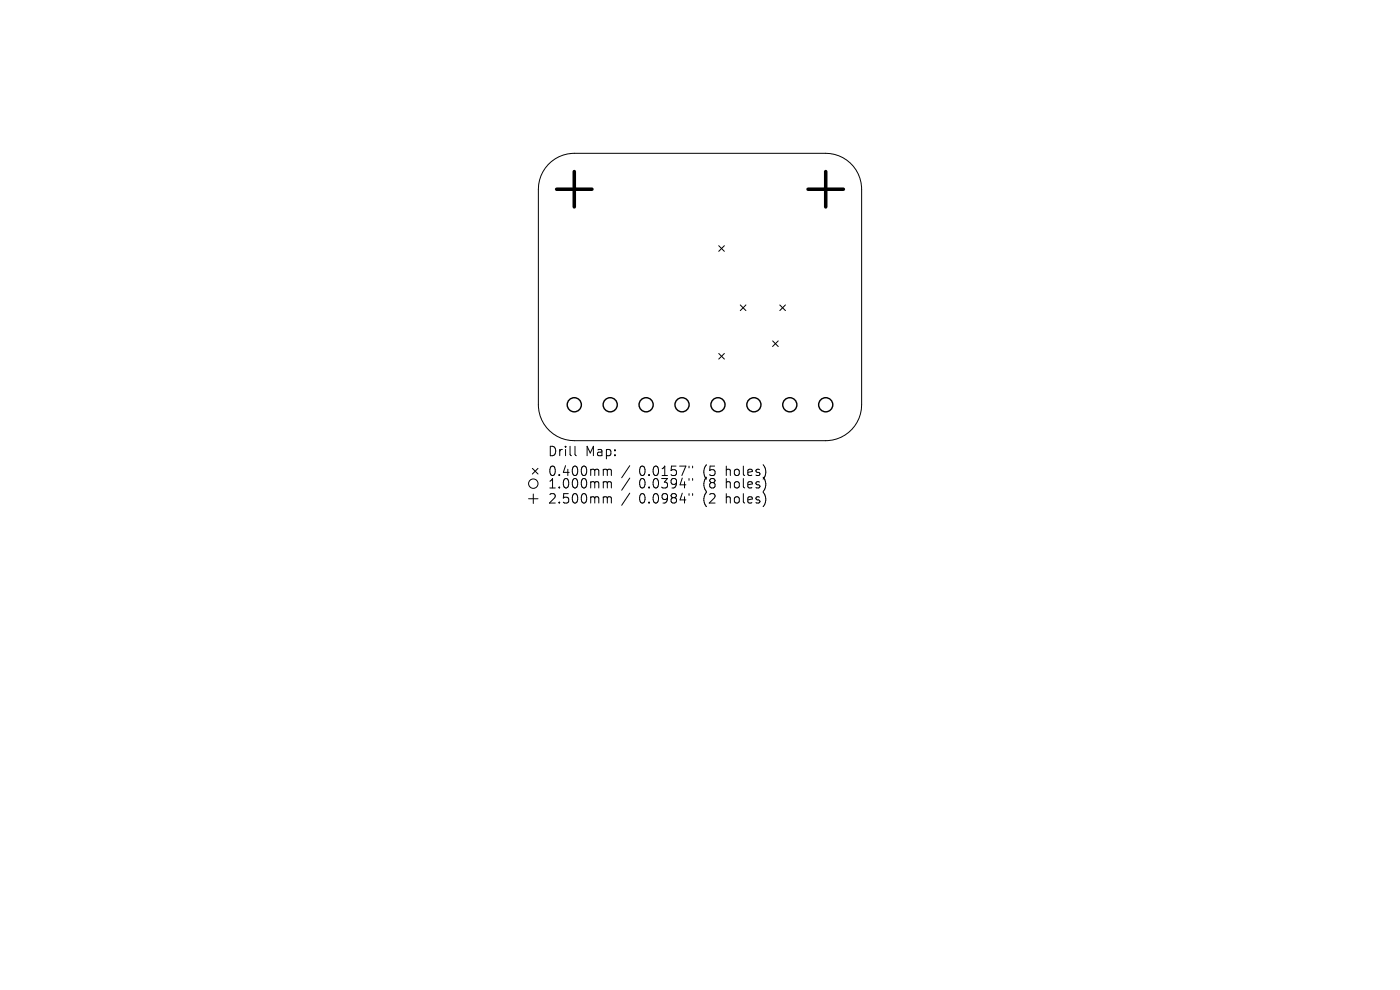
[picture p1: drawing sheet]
<svg xmlns="http://www.w3.org/2000/svg" width="297mm" height="210mm" viewBox="0 0 297 210" stroke-linecap="round" stroke-linejoin="round" font-family="sans-serif">
<defs><g id="words">
<g font-size="2.8">
<text x="116.1" y="97.1">Drill</text>
<text x="116.1" y="101.3">0.400mm</text>
<text x="124.1" y="97.1">Map:</text>
<text x="135.6" y="101.3">0.0157&quot;</text>
<text x="149.3" y="101.3">(5</text>
<text x="154.3" y="101.3">holes)</text>
<text x="116.1" y="103.9">1.000mm</text>
<text x="116.1" y="107.1">2.500mm</text>
<text x="135.6" y="103.9">0.0394&quot;</text>
<text x="135.6" y="107.1">0.0984&quot;</text>
<text x="149.3" y="103.9">(8</text>
<text x="149.3" y="107.1">(2</text>
<text x="154.3" y="103.9">holes)</text>
<text x="154.3" y="107.1">holes)</text>
</g>
</g></defs>
<g fill="none" stroke="#000" stroke-width=".21">
<path d="M116.3 34.9a7.6 7.6 0 0 1 5.5-2.4h53.4a7.6 7.6 0 0 1 7.6 7.6v45.8a7.6 7.6 0 0 1-7.6 7.6h-53.4a7.6 7.6 0 0 1-7.6-7.6v-45.8a7.6 7.6 0 0 1 2.1-5.2zM152.5 52.1l1.2 1.2M153.7 52.1l-1.2 1.2M152.5 75l1.2 1.2M153.7 75l-1.2 1.2M157 64.7l1.2 1.2M158.2 64.7l-1.2 1.2M163.9 72.3l1.2 1.2M165.1 72.3l-1.2 1.2M165.4 64.7l1.2 1.2M166.6 64.7l-1.2 1.2M112.9 99.4l1.2 1.2"/>
<path d="M114.1 99.4l-1.2 1.2M122 94.7v1.7l.3 .3M128.3 99.5l.4 .1 .1 .2M128.8 99.8l.3-.3 .5 .1 .1 1.3M128.8 99.8v1.1M133.6 98.8l-1.7 2.5M146.2 98.9v.4M146.9 98.9v.4M112.1 105.8h2M113.1 104.8v2M128.3 102.2l.4 .1 .1 .2M128.3 105.4l.4 .1 .1 .2"/>
<path d="M128.8 102.5v1M128.8 105.7v1M128.8 102.5l.3-.3 .5 .1 .1 1.2M128.8 105.7l.3-.3 .5 .1 .1 1.2M133.6 101.4l-1.7 2.6M133.6 104.6l-1.7 2.6M146.2 101.5v.4M146.2 104.7v.4M146.9 101.5v.4M146.9 104.7v.4"/>
<circle cx="113.1" cy="102.6" r="1"/>
</g>
<g fill="none" stroke="#000" stroke-width=".3">
<circle cx="121.8" cy="85.9" r="1.5"/>
<circle cx="129.5" cy="85.9" r="1.5"/>
<circle cx="137.1" cy="85.9" r="1.5"/>
<circle cx="144.7" cy="85.9" r="1.5"/>
<circle cx="152.3" cy="85.9" r="1.5"/>
<circle cx="159.9" cy="85.9" r="1.5"/>
<circle cx="167.6" cy="85.9" r="1.5"/>
<circle cx="175.2" cy="85.9" r="1.5"/>
</g>
<path d="M121.8 36.4v7.5M175.2 36.4v7.5M118.1 40.1h7.5M171.4 40.1h7.5" fill="none" stroke="#000" stroke-width=".75"/>
<use href="#words"/>
</svg>
